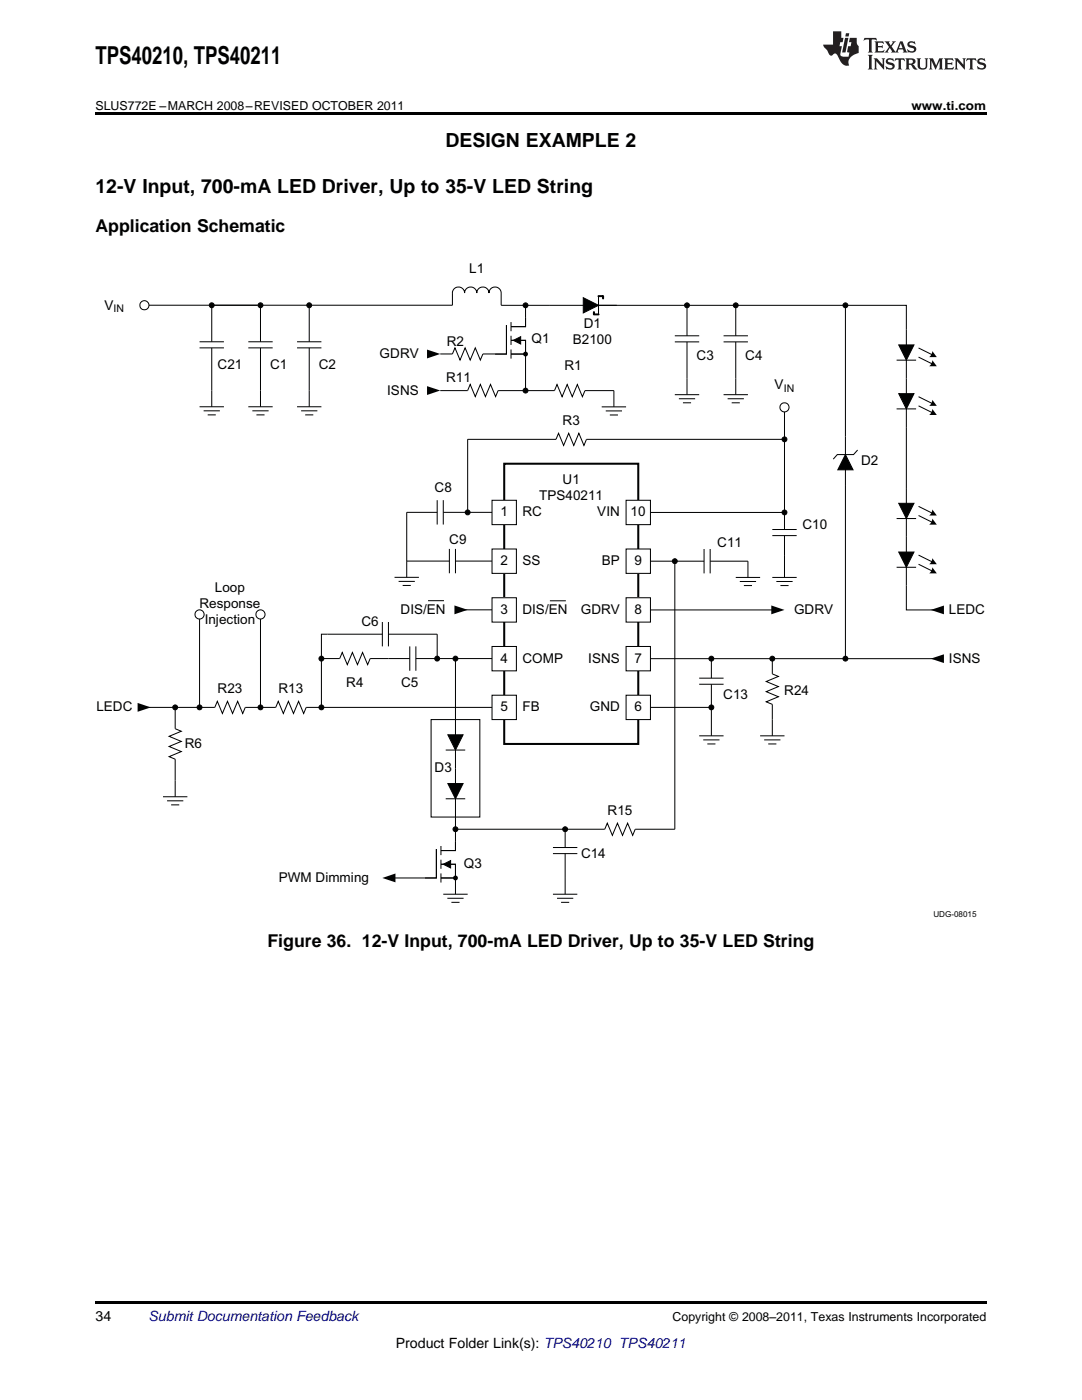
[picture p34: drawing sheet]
<svg xmlns="http://www.w3.org/2000/svg" width="216mm" height="279mm" viewBox="0 0 216 279" stroke-linecap="round" stroke-linejoin="round" font-family="sans-serif">
<defs><g id="words">
<text font-size="4.9" x="19" y="12.8">TPS40210, TPS40211</text>
<g font-size="3.9">
<text x="88.9" y="29.3">DESIGN EXAMPLE 2</text>
<text x="19" y="38.5">12-V Input, 700-mA LED Driver, Up to 35-V LED String</text>
</g>
<g font-size="3.5">
<text x="19" y="46.2">Application Schematic</text>
<text x="53.4" y="189">Figure 36. 12-V Input, 700-mA LED Driver, Up to 35-V LED String</text>
</g>
<g font-size="2.8">
<text x="19" y="263.6">34</text>
<text x="79" y="269">Product Folder Link(s): TPS40210 TPS40211</text>
</g>
<text font-size="2.8" fill="#0000c8" x="29.6" y="263.6">Submit Documentation Feedback</text>
<g font-size="2.7" fill="#010202">
<text x="93.6" y="54.4">L1</text>
<text x="20.8" y="61.9">V</text>
<text x="116.5" y="65.5">D1</text>
<text x="75.8" y="71.4">GDRV</text>
<text x="89.1" y="69">R2</text>
<text x="106.1" y="68.5">Q1</text>
<text x="114.3" y="68.7">B2100</text>
<text x="139" y="71.9">C3</text>
<text x="148.7" y="71.9">C4</text>
<text x="43.4" y="73.6">C21</text>
<text x="53.9" y="73.6">C1</text>
<text x="63.6" y="73.6">C2</text>
<text x="89" y="76.3">R11</text>
<text x="112.6" y="73.9">R1</text>
<text x="154.6" y="77.7">V</text>
<text x="77.3" y="78.8">ISNS</text>
<text x="112.2" y="84.9">R3</text>
<text x="171.8" y="92.7">D2</text>
<text x="86.7" y="98.2">C8</text>
<text x="107.6" y="99.8">TPS40211</text>
<text x="112.2" y="96.6">U1</text>
<text x="99.9" y="103.1">1</text>
<text x="104.3" y="103.1">RC</text>
<text x="119.2" y="103.1">VIN</text>
<text x="125.8" y="103.1">10</text>
<text x="160.1" y="105.6">C10</text>
<text x="89.6" y="108.5">C9</text>
<text x="99.9" y="112.8">2</text>
<text x="104.3" y="112.8">SS</text>
<text x="120.1" y="112.8">BP</text>
<text x="126.6" y="112.8">9</text>
<text x="143.1" y="109.1">C11</text>
<text x="42.9" y="118.1">Loop</text>
<text x="39.8" y="121.3">Response</text>
<text x="40.9" y="124.5">Injection</text>
<text x="72.1" y="125">C6</text>
<text x="79.9" y="122.5">DIS/EN</text>
<text x="99.9" y="122.5">3</text>
<text x="104.3" y="122.5">DIS/EN</text>
<text x="115.9" y="122.5">GDRV</text>
<text x="126.6" y="122.5">8</text>
<text x="158.4" y="122.5">GDRV</text>
<text x="189.4" y="122.5">LEDC</text>
<text x="69.1" y="137.1">R4</text>
<text x="80" y="137.1">C5</text>
<text x="99.9" y="132.2">4</text>
<text x="104.3" y="132.2">COMP</text>
<text x="117.4" y="132.2">ISNS</text>
<text x="126.6" y="132.2">7</text>
<text x="189.4" y="132.2">ISNS</text>
<text x="19.2" y="142">LEDC</text>
<text x="43.4" y="138.4">R23</text>
<text x="55.6" y="138.4">R13</text>
<text x="99.9" y="142">5</text>
<text x="104.3" y="142">FB</text>
<text x="117.7" y="142">GND</text>
<text x="126.6" y="142">6</text>
<text x="144.3" y="139.5">C13</text>
<text x="156.5" y="138.8">R24</text>
<text x="36.9" y="149.3">R6</text>
<text x="86.7" y="154.1">D3</text>
<text x="121.2" y="162.7">R15</text>
<text x="92.6" y="173.3">Q3</text>
<text x="115.9" y="171.1">C14</text>
<text x="55.6" y="176">PWM Dimming</text>
</g>
<g font-size="2.5">
<text x="19" y="21.9">SLUS772E –MARCH 2008–REVISED OCTOBER 2011</text>
<text x="181.9" y="21.9">www.ti.com</text>
<text x="134.2" y="263.6">Copyright © 2008–2011, Texas Instruments Incorporated</text>
</g>
<g font-size="2.1" fill="#010202">
<text x="22.6" y="62.3">IN</text>
<text x="156.4" y="78.1">IN</text>
</g>
<text font-size="1.6" fill="#010202" x="186.2" y="183">UDG-08015</text>
</g></defs>
<g fill="#231f20">
<path d="M172.5 7.6l-.1 .5 .4-.2h.6v.1v2.1l-.2 .4h.9l-.2-.4v-2.1l.1-.1h.5l.5 .2-.2-.5zM174.5 8.3l.2 .3v1.5l-.2 .4h1.8l.2-.6a1.04 1.04 0 0 1-1.3 .2v-.7h.6l.3 .2v-.6l-.3 .2h-.6v-.6l.8-.1 .4 .3-.2-.5zM176.5 8.3l.9 1.1-.9 1.1h.8l-.2-.2 .4-.7 .5 .7-.2 .2h1.5l-.2-.2 .2-.4h.9l.1 .4-.2 .2h1l-.3-.3-.7-1.9h-.5l-.9 2-.8-1 .9-1h-.8l.1 .3-.4 .5-.3-.6 .1-.2zM179.7 8.6l.4 1h-.7zM181.3 8.4a.63 .63 0 0 0-.2 .7 .63 .63 0 0 0 .6 .4l.6 .2 .1 .2a.75 .75 0 0 1-.7 .4 .75 .75 0 0 1-.6-.5l.1 .7 .1-.1a1.11 1.11 0 0 0 1.5-.6 1.13 1.13 0 0 0-1.2-.8l-.1-.4a1.04 1.04 0 0 1 1.2 .2l-.2-.5-.2 .1-.4-.2zM173.2 10.9l.2 .4v2.2l-.2 .4h1l-.3-.4v-2.2l.3-.4zM174.3 11.6l.3 .4v1.5l-.3 .4h.8l-.2-.4v-1.3l1.5 1.7v-1.9l.2-.4h-.7l.2 .4v.9l-1.1-1.3zM177 11.8a.62 .62 0 0 0-.2 .7 .62 .62 0 0 0 .6 .4l.6 .1 .1 .3a.76 .76 0 0 1-.7 .3 .76 .76 0 0 1-.7-.4l.2 .7 .1-.1a1.11 1.11 0 0 0 1.5-.6 1.13 1.13 0 0 0-1.2-.8l-.1-.4a1.04 1.04 0 0 1 1.2 .2l-.2-.6-.2 .1-.5-.1zM178.7 11.6l-.2 .6a.61 .61 0 0 1 .8-.3v1.6l-.2 .4h.9l-.2-.4v-1.6a.63 .63 0 0 1 .7 .3l-.1-.6zM180.6 11.6l.3 .4v1.5l-.3 .4h1l-.2-.2-.1-.8 .6 .2a.76 .76 0 0 0 1.2 .7l-1-1a.58 .58 0 0 0 .6-.5 .58 .58 0 0 0-.5-.6zM181.4 11.9h.1a.45 .45 0 0 1 .5 .1 .45 .45 0 0 1 .1 .5l-.8 .2zM182.9 11.6l.2 .2a2.17 2.17 0 0 0 .3 1.9 .99 .99 0 0 0 1.6-.6v-1.1l.2-.4h-.7l.2 .2a1.92 1.92 0 0 1-.2 1.8 .6 .6 0 0 1-.9-.5v-1.1l.2-.4zM185.4 11.6l.2 .4v1.5l-.2 .4h.7l-.2-.4v-1.4l.8 1.8 .8-1.8v1.4l-.2 .4h.9l-.2-.4v-1.5l.2-.4h-.8l-.6 1.5-.6-1.5zM188.4 11.6l.2 .4v1.5l-.2 .4h1.8l.1-.6a1.04 1.04 0 0 1-1.2 .1v-.6h.5l.4 .2v-.6l-.4 .2h-.5v-.7h.8l.3 .3-.1-.6zM190.5 11.6l.2 .4v1.5l-.2 .4h.7l-.2-.4v-1.3l1.5 1.7v-1.9l.2-.4h-.7l.2 .4v.9l-1.1-1.3zM192.9 11.6l-.1 .6a.61 .61 0 0 1 .7-.3l.1 1.6-.3 .4h1l-.3-.4 .1-1.6a.63 .63 0 0 1 .7 .3l-.1-.6zM195.2 11.8a.62 .62 0 0 0-.2 .7 .62 .62 0 0 0 .6 .4l.6 .1 .1 .3a.76 .76 0 0 1-.7 .3 .76 .76 0 0 1-.6-.4l.1 .7 .1-.1a1.11 1.11 0 0 0 1.6-.6 1.13 1.13 0 0 0-1.3-.8l-.1-.4a1.04 1.04 0 0 1 1.2 .2l-.1-.6-.2 .1-.5-.1z"/>
<path d="M166.2 6.3v2.6h-1.9v.4l.8 .9a.91 .91 0 0 0 1 .8 .56 .56 0 0 1 .5-.3 .56 .56 0 0 1 .5 .3l.4 .8a1.53 1.53 0 0 0 1.9 1.2 1.54 1.54 0 0 1 1-2.1l.9-.3v-1.4a1.52 1.52 0 0 1-.4-1.6h-1.3l-.2 .8h.5l-.2 .8h-.5l-.1 1v.2l.4 .1-.2 .8a1.93 1.93 0 0 1-1.6-.3l.3-1.8h-.5l.2-.8h.4l.2-.8h-.4v-1.3zM168.6 7.6l-.6 2.9h.7l.6-2.9zM168.8 6.6l-.1 .7h.6l.2-.7z"/>
</g>
<path d="M100.6 92.5h26.8v56h-26.8z" fill="none" stroke="#010202" stroke-width=".41"/>
<path d="M98.2 99.8h4.8v4.9h-4.8z" fill-rule="evenodd" fill="#fff"/>
<path d="M98.2 99.8h4.8v4.9h-4.8z" fill="none" stroke="#010202" stroke-width=".2"/>
<path d="M98.2 109.6h4.8v4.8h-4.8z" fill-rule="evenodd" fill="#fff"/>
<path d="M98.2 109.6h4.8v4.8h-4.8z" fill="none" stroke="#010202" stroke-width=".2"/>
<path d="M98.2 119.3h4.8v4.9h-4.8z" fill-rule="evenodd" fill="#fff"/>
<path d="M98.2 119.3h4.8v4.9h-4.8z" fill="none" stroke="#010202" stroke-width=".2"/>
<path d="M98.2 129h4.8v4.9h-4.8z" fill-rule="evenodd" fill="#fff"/>
<path d="M98.2 129h4.8v4.9h-4.8z" fill="none" stroke="#010202" stroke-width=".2"/>
<path d="M124.9 99.8h4.9v4.9h-4.9z" fill-rule="evenodd" fill="#fff"/>
<path d="M124.9 99.8h4.9v4.9h-4.9z" fill="none" stroke="#010202" stroke-width=".2"/>
<path d="M124.9 109.6h4.9v4.8h-4.9z" fill-rule="evenodd" fill="#fff"/>
<path d="M124.9 109.6h4.9v4.8h-4.9z" fill="none" stroke="#010202" stroke-width=".2"/>
<path d="M124.9 119.3h4.9v4.9h-4.9z" fill-rule="evenodd" fill="#fff"/>
<path d="M124.9 119.3h4.9v4.9h-4.9z" fill="none" stroke="#010202" stroke-width=".2"/>
<path d="M124.9 129h4.9v4.9h-4.9z" fill-rule="evenodd" fill="#fff"/>
<path d="M124.9 129h4.9v4.9h-4.9z" fill="none" stroke="#010202" stroke-width=".2"/>
<circle cx="52" cy="141.2" r=".48" fill="#010202"/>
<g fill="none" stroke="#010202" stroke-width=".2">
<path d="M81.2 102.3v9.7h8.5M89.7 109.5v4.9M90.9 109.5v4.9M90.9 112h7.3M129.8 112h4.9"/>
<circle cx="52" cy="141.2" r=".48"/>
</g>
<circle cx="156.5" cy="81.3" r=".91" fill="#fff"/>
<g fill="none" stroke="#010202" stroke-width=".2">
<path d="M156.5 82.2v5.5h-39.5l-.5 1.2-1-2.4-1 2.4-1-2.4-1 2.4-1-2.4-.6 1.2h-17.6M77.5 131.4h4.3M81.8 129v4.9M83 129v4.9M83 131.4h4.2"/>
<circle cx="156.5" cy="81.3" r=".91"/>
</g>
<circle cx="64.1" cy="141.2" r=".48" fill="#010202"/>
<circle cx="64.1" cy="141.2" r=".48" fill="none" stroke="#010202" stroke-width=".2"/>
<path d="M98.2 138.7h4.8v4.9h-4.8z" fill-rule="evenodd" fill="#fff"/>
<path d="M98.2 138.7h4.8v4.9h-4.8z" fill="none" stroke="#010202" stroke-width=".2"/>
<path d="M124.9 138.7h4.9v4.9h-4.9z" fill-rule="evenodd" fill="#fff"/>
<path d="M124.9 138.7h4.9v4.9h-4.9z" fill="none" stroke="#010202" stroke-width=".2"/>
<circle cx="93.3" cy="102.3" r=".48" fill="#010202"/>
<g fill="none" stroke="#010202" stroke-width=".2">
<path d="M93.3 87.7v14.6h4.9M78.7 115.2h4.9M79.5 116h3.3M80.3 116.8h1.7M81.2 112v3.2"/>
<circle cx="93.3" cy="102.3" r=".48"/>
</g>
<circle cx="156.5" cy="87.7" r=".48" fill="#010202"/>
<g fill="none" stroke="#010202" stroke-width=".2">
<path d="M154.1 105.7h4.9M154.1 106.9h4.9M156.5 102.3v3.4M156.5 106.9v3.9M65.4 126.6h-1.3v4.8h3.7l.5-1.2 1 2.4 1-2.4 1 2.4 1-2.4 1.1 2.4 .5-1.2h3.6M154.1 131.5v3l1.2 .5-2.4 1 2.4 1-2.4 1 2.4 1-2.4 1.1 1.2 .5v3M64.1 141.2h34.1"/>
<circle cx="156.5" cy="87.7" r=".48"/>
</g>
<circle cx="134.6" cy="112" r=".48" fill="#010202"/>
<g fill="none" stroke="#010202" stroke-width=".2">
<path d="M134.7 112h5.8M140.5 109.6v4.8M141.7 109.6v4.8M141.7 112h7.5v3.2M146.8 115.2h4.9M147.6 116.1h3.3M148.4 116.9h1.7"/>
<circle cx="134.6" cy="112" r=".48"/>
</g>
<circle cx="156.5" cy="102.3" r=".48" fill="#010202"/>
<g fill="none" stroke="#010202" stroke-width=".2">
<path d="M156.5 87.7v14.6h-26.7M154.1 115.2h4.9M154.9 116.1h3.3M155.7 116.9h1.6M156.5 110.8v4.4M129.8 121.7h24.3"/>
<circle cx="156.5" cy="102.3" r=".48"/>
</g>
<g fill="#010202">
<path d="M153.9 120.8l2.6 .9-2.6 .9z"/>
<circle cx="141.9" cy="141.2" r=".48"/>
</g>
<g fill="none" stroke="#010202" stroke-width=".2">
<path d="M139.5 135.3h4.9M139.5 136.6h4.9M141.9 136.6v4.6h-12.1M141.9 131.5v3.8"/>
<circle cx="141.9" cy="141.2" r=".48"/>
</g>
<circle cx="141.9" cy="131.5" r=".48" fill="#010202"/>
<g fill="none" stroke="#010202" stroke-width=".2">
<path d="M129.8 131.5h12.1M151.7 146.9h4.8M152.5 147.7h3.2M153.3 148.5h1.6M154.1 143.6v3.3"/>
<circle cx="141.9" cy="131.5" r=".48"/>
</g>
<circle cx="154.1" cy="131.5" r=".48" fill="#010202"/>
<g fill="none" stroke="#010202" stroke-width=".2">
<path d="M134.7 112v53.5M141.9 131.5h12.2"/>
<circle cx="154.1" cy="131.5" r=".48"/>
</g>
<circle cx="90.9" cy="131.4" r=".48" fill="#010202"/>
<g fill="none" stroke="#010202" stroke-width=".2">
<path d="M98.2 131.4l-7.3 .1v12.1"/>
<circle cx="90.9" cy="131.4" r=".48"/>
</g>
<circle cx="90.9" cy="165.5" r=".48" fill="#010202"/>
<g fill="none" stroke="#010202" stroke-width=".2">
<path d="M90.9 163.1v2.4M112.8 165.5h7.9l.5-1.2 1 2.4 1-2.4 1 2.4 1-2.4 1 2.4 .5-1.2h8"/>
<circle cx="90.9" cy="165.5" r=".48"/>
</g>
<circle cx="112.8" cy="165.5" r=".48" fill="#010202"/>
<g fill="none" stroke="#010202" stroke-width=".2">
<path d="M88.9 149.7h3.9M90.9 143.6v9.7"/>
<circle cx="112.8" cy="165.5" r=".48"/>
</g>
<path d="M89.4 146.6h3l-1.5 3.1z" fill-rule="evenodd" fill="#010202"/>
<path d="M88.9 159.4h3.9M89.4 146.6h3l-1.5 3.1zM90.9 153.3v9.8" fill="none" stroke="#010202" stroke-width=".2"/>
<path d="M89.4 156.4h3l-1.5 3z" fill-rule="evenodd" fill="#010202"/>
<path d="M86 143.6h9.7v19.5h-9.7zM89.4 156.4h3l-1.5 3z" fill="none" stroke="#010202" stroke-width=".2"/>
<path d="M88.5 172.5l1.4-.7v1.4z" fill="#010202"/>
<path d="M87.1 169.4v5.8h-2.3M88 172.5h2.9v2.7h-2.9M88 168.8v1.9M88 171.6v1.8M88 174.3v1.8M88.5 172.5l1.4-.7v1.4zM90.9 167.9v1.8h-2.9" fill="none" stroke="#010202" stroke-width=".2"/>
<circle cx="90.9" cy="175.2" r=".48" fill="#010202"/>
<g fill="none" stroke="#010202" stroke-width=".2">
<path d="M65.4 126.6h10.9M76.3 124.1v4.9M77.5 124.1v4.9M77.5 126.6h9.7M78.7 175.2h6.1M88.5 178.5h4.8M89.3 179.3h3.2M90.9 167.9v-2.4h21.9v3.6M90.9 175.2v3.3M110.3 170.4h4.9M110.3 169.1h4.9M110.3 178.5h4.9"/>
<path d="M111.1 179.3h3.3M112.8 170.4v8.1M90.1 180.1h1.6M112 180.1h1.6"/>
</g>
<path d="M76.3 175.2l2.6-.9v1.8z" fill="#010202"/>
<path d="M87.2 99.8v4.9M88.5 99.8v4.9M81.2 102.3h6M88.5 102.3h4.8M139.5 146.9h4.9M140.3 147.7h3.3M141.1 148.5h1.7M141.9 141.2v5.7" fill="none" stroke="#010202" stroke-width=".2"/>
<circle cx="168.7" cy="131.5" r=".48" fill="#010202"/>
<g fill="none" stroke="#010202" stroke-width=".2">
<path d="M154.1 131.5h14.6"/>
<circle cx="168.7" cy="131.5" r=".48"/>
</g>
<path d="M168.7 90.7l1.5 3.1h-3z" fill-rule="evenodd" fill="#010202"/>
<path d="M168.7 60.9v70.6M168.7 90.7l1.5 3.1h-3zM171.1 89.8l-.8 .9h-3.2l-.8 .9" fill="none" stroke="#010202" stroke-width=".2"/>
<circle cx="168.7" cy="60.9" r=".48" fill="#010202"/>
<g fill="none" stroke="#010202" stroke-width=".2">
<path d="M188.1 131.5h.1"/>
<circle cx="168.7" cy="60.9" r=".48"/>
</g>
<path d="M185.7 131.5l2.7-.9v1.7z" fill="#010202"/>
<g fill="none" stroke="#010202" stroke-width=".2">
<path d="M134.7 68.2h4.8M134.7 67h4.8M134.7 78.8h4.8M135.5 79.6h3.2M137.1 60.9v6.1M137.1 68.2v10.6M144.4 68.2h4.8M144.4 67h4.8M144.4 78.8h4.8M145.2 79.6h3.2M146.8 68.2v10.6M168.7 60.9h-21.9v6.1"/>
<path d="M136.3 80.4h1.6M146 80.4h1.6M168.7 131.5h19.4"/>
</g>
<circle cx="146.8" cy="60.9" r=".48" fill="#010202"/>
<circle cx="146.8" cy="60.9" r=".48" fill="none" stroke="#010202" stroke-width=".2"/>
<circle cx="137.1" cy="60.9" r=".48" fill="#010202"/>
<g fill="none" stroke="#010202" stroke-width=".2">
<path d="M137.1 60.9h9.7"/>
<circle cx="137.1" cy="60.9" r=".48"/>
</g>
<path d="M116.4 59.4l3 1.5-3 1.6z" fill-rule="evenodd" fill="#010202"/>
<path d="M116.4 59.4l3 1.5-3 1.6zM119.4 59.1v3.7" fill="none" stroke="#010202" stroke-width=".2"/>
<path d="M109.7 60.9h13.4" fill="none" stroke="#010202" stroke-width=".24"/>
<path d="M118.5 62.2l.1 .1v.5l-.1-.1 1 .1h-1z" fill-rule="evenodd" fill="#010202"/>
<path d="M118.5 62.2l.1 .1v.5l-.1-.1 1 .1h-1z" fill="none" stroke="#010202" stroke-width=".2"/>
<path d="M119.4 59h1v.6l-.1 .1-.1-.1v-.5l.1 .1h-.9z" fill-rule="evenodd" fill="#010202"/>
<path d="M119.4 59h1v.6l-.1 .1-.1-.1v-.5l.1 .1h-.9zM119.5 60.9h17.6" fill="none" stroke="#010202" stroke-width=".2"/>
<path d="M102.4 67.9l1.5-.7v1.5z" fill="#010202"/>
<path d="M101.1 64.9v5.8h-2.3M102 67.9h2.9v2.8h-2.9M102 64.3v1.8M102 67v1.8M102 69.7v1.9M102.4 67.9l1.5-.7v1.5zM104.9 63.4v1.8h-2.9" fill="none" stroke="#010202" stroke-width=".2"/>
<circle cx="104.9" cy="60.9" r=".48" fill="#010202"/>
<g fill="none" stroke="#010202" stroke-width=".2">
<path d="M104.9 60.9h4.8"/>
<circle cx="104.9" cy="60.9" r=".48"/>
</g>
<g fill="#010202">
<circle cx="104.9" cy="70.7" r=".48"/>
<circle cx="104.9" cy="78" r=".48"/>
</g>
<g fill="none" stroke="#010202" stroke-width=".2">
<path d="M85.4 70.6h.1M87.8 70.6h2.5l.5-1.2 1 2.5 1-2.5 1 2.5 1-2.5 1 2.5 .6-1.3h2.4M87.8 78h5.5M93.3 77.9l.5-1.2 1 2.5 1-2.5 1.1 2.5 1-2.5 1 2.5 .5-1.3M99.4 78h11.2l.5-1.3 1.1 2.5 1-2.5 1 2.5 1-2.5 1 2.5 .5-1.2h5.8v3.2M104.9 70.7v7.3M120.1 81.2h4.8M120.9 82h3.2M121.7 82.8h1.6"/>
<circle cx="104.9" cy="78" r=".48"/>
</g>
<path d="M85.2 69.8l2.6 .8-2.6 .9z" fill="#010202"/>
<path d="M85.4 77.9h.1" fill="none" stroke="#010202" stroke-width=".2"/>
<path d="M85.2 77.1l2.6 .8-2.6 .9z" fill="#010202"/>
<g fill="none" stroke="#010202" stroke-width=".2">
<path d="M49.5 69.4h4.9M49.5 68.2h4.9M52 60.9v7.3M52 69.4v11.8M59.3 69.4h4.8M59.3 68.2h4.8M61.7 69.4v11.8M100 60.9v-2.4a1.22 1.22 0 0 0-1.2-1.2 1.22 1.22 0 0 0-1.2 1.2 1.22 1.22 0 0 0-1.2-1.2 1.22 1.22 0 0 0-1.3 1.2 1.22 1.22 0 0 0-1.2-1.2 1.22 1.22 0 0 0-1.2 1.2 1.22 1.22 0 0 0-1.2-1.2 1.22 1.22 0 0 0-1.2 1.2v2.4h-28.6v7.3M100 60.9h4.9v2.5M49.5 81.2h4.9M50.4 82h3.2M51.2 82.8h1.6"/>
<path d="M59.3 81.2h4.8M60.1 82h3.2M60.9 82.8h1.6"/>
</g>
<circle cx="61.7" cy="60.9" r=".48" fill="#010202"/>
<circle cx="61.7" cy="60.9" r=".48" fill="none" stroke="#010202" stroke-width=".2"/>
<circle cx="52" cy="60.9" r=".48" fill="#010202"/>
<g fill="none" stroke="#010202" stroke-width=".2">
<path d="M39.8 69.4h4.9M39.8 68.2h4.9M42.3 60.9v7.3M42.3 69.4v11.8M52 60.9h9.7M39.8 81.2h4.9M40.6 82h3.3M41.4 82.8h1.7"/>
<circle cx="52" cy="60.9" r=".48"/>
</g>
<circle cx="42.2" cy="60.9" r=".48" fill="#010202"/>
<g fill="none" stroke="#010202" stroke-width=".2">
<path d="M42.3 60.9h9.7"/>
<circle cx="42.2" cy="60.9" r=".48"/>
</g>
<circle cx="28.8" cy="60.9" r=".91" fill="#fff"/>
<g fill="none" stroke="#010202" stroke-width=".2">
<path d="M29.7 60.9h21.7M178.9 71.9h3.9M180.9 65.8v9.7"/>
<circle cx="28.8" cy="60.9" r=".91"/>
</g>
<path d="M179.3 68.8h3.1l-1.5 3.1z" fill-rule="evenodd" fill="#010202"/>
<path d="M179.3 68.8h3.1l-1.5 3.1zM180.9 75.5v9.8M178.9 81.6h3.9" fill="none" stroke="#010202" stroke-width=".2"/>
<path d="M179.3 78.6h3.1l-1.5 3z" fill-rule="evenodd" fill="#010202"/>
<path d="M179.3 78.6h3.1l-1.5 3zM180.9 97.4v9.7M178.9 103.5h3.9" fill="none" stroke="#010202" stroke-width=".2"/>
<path d="M179.3 100.4h3.1l-1.5 3.1z" fill-rule="evenodd" fill="#010202"/>
<path d="M178.9 113.2h3.9M179.3 100.4h3.1l-1.5 3.1zM180.9 107.1v9.8" fill="none" stroke="#010202" stroke-width=".2"/>
<path d="M179.3 110.2h3.1l-1.5 3z" fill-rule="evenodd" fill="#010202"/>
<path d="M168.7 60.9h12.2v4.9M183.3 69.4l2.7 1.4M179.3 110.2h3.1l-1.5 3z" fill="none" stroke="#010202" stroke-width=".2"/>
<path d="M186 70.1l.9 1.2h-1.5l.5-.6z" fill-rule="evenodd" fill="#010202"/>
<path d="M183.3 71.3l2.7 1.3" fill="none" stroke="#010202" stroke-width=".2"/>
<path d="M186 71.9l.9 1.2h-1.5l.5-.6z" fill-rule="evenodd" fill="#010202"/>
<path d="M183.3 79.2l2.7 1.3" fill="none" stroke="#010202" stroke-width=".2"/>
<path d="M186 79.8l.9 1.2h-1.5l.5-.6z" fill-rule="evenodd" fill="#010202"/>
<path d="M183.3 81l2.7 1.4" fill="none" stroke="#010202" stroke-width=".2"/>
<path d="M186 81.6l.9 1.2h-1.5l.5-.5z" fill-rule="evenodd" fill="#010202"/>
<path d="M183.3 101.1l2.7 1.3" fill="none" stroke="#010202" stroke-width=".2"/>
<path d="M186 101.7l.9 1.2h-1.5l.5-.6z" fill-rule="evenodd" fill="#010202"/>
<path d="M183.3 102.9l2.7 1.3" fill="none" stroke="#010202" stroke-width=".2"/>
<path d="M186 103.5l.9 1.2h-1.5l.5-.5z" fill-rule="evenodd" fill="#010202"/>
<path d="M183.3 110.8l2.7 1.3" fill="none" stroke="#010202" stroke-width=".2"/>
<path d="M186 111.4l.9 1.2h-1.5l.5-.5z" fill-rule="evenodd" fill="#010202"/>
<path d="M183.3 112.6l2.7 1.4" fill="none" stroke="#010202" stroke-width=".2"/>
<path d="M186 113.2l.9 1.2h-1.5l.5-.5z" fill-rule="evenodd" fill="#010202"/>
<path d="M188.1 121.7h.1" fill="none" stroke="#010202" stroke-width=".2"/>
<path d="M185.7 121.7l2.7-.8v1.7z" fill="#010202"/>
<path d="M180.9 85.3v12.1M180.9 116.9v4.8h6M90.9 121.7h.1" fill="none" stroke="#010202" stroke-width=".2"/>
<path d="M90.7 120.8l2.6 .9-2.6 .9z" fill="#010202"/>
<path d="M85.4 119.9h3.2M109.7 119.9h3.2M90.9 121.7h7.3" fill="none" stroke="#010202" stroke-width=".2"/>
<circle cx="87.2" cy="131.4" r=".48" fill="#010202"/>
<g fill="none" stroke="#010202" stroke-width=".2">
<path d="M87.2 126.6v4.8h3.7"/>
<circle cx="87.2" cy="131.4" r=".48"/>
</g>
<circle cx="64.1" cy="131.4" r=".48" fill="#010202"/>
<g fill="none" stroke="#010202" stroke-width=".2">
<path d="M64.1 131.5v9.7h-3l-.5 1.2-1-2.4-1 2.4-1-2.4-1.1 2.4-1-2.4-.5 1.2h-6.1l-.5 1.2-1-2.4-1 2.4-1-2.4-1 2.4-1-2.4-.5 1.2h-3.1"/>
<circle cx="64.1" cy="131.4" r=".48"/>
</g>
<circle cx="39.8" cy="141.2" r=".48" fill="#010202"/>
<circle cx="39.8" cy="141.2" r=".48" fill="none" stroke="#010202" stroke-width=".2"/>
<circle cx="52" cy="122.6" r=".92" fill="#fff"/>
<g fill="none" stroke="#010202" stroke-width=".2">
<path d="M52 123.5v17.7"/>
<circle cx="52" cy="122.6" r=".92"/>
</g>
<circle cx="39.8" cy="122.6" r=".92" fill="#fff"/>
<g fill="none" stroke="#010202" stroke-width=".2">
<path d="M39.8 123.5v17.7"/>
<circle cx="39.8" cy="122.6" r=".92"/>
</g>
<circle cx="35" cy="141.2" r=".48" fill="#010202"/>
<g fill="none" stroke="#010202" stroke-width=".2">
<path d="M27.7 141.2h.1M32.5 159h4.9M33.3 159.8h3.3M39.8 141.2h-4.8v4.2l1.2 .5-2.5 1.1 2.5 1-2.5 1 2.5 1-2.5 1 1.3 .5v7.5M34.1 160.6h1.7"/>
<circle cx="35" cy="141.2" r=".48"/>
</g>
<path d="M27.5 140.3l2.6 .9-2.6 .8z" fill="#010202"/>
<path d="M27.7 141.2h7.3" fill="none" stroke="#010202" stroke-width=".2"/>
<path d="M19 22.5h177.8v.5h-177.8zM19 259.7h177.8v.5h-177.8z" fill="#000"/>
<use href="#words"/>
</svg>
